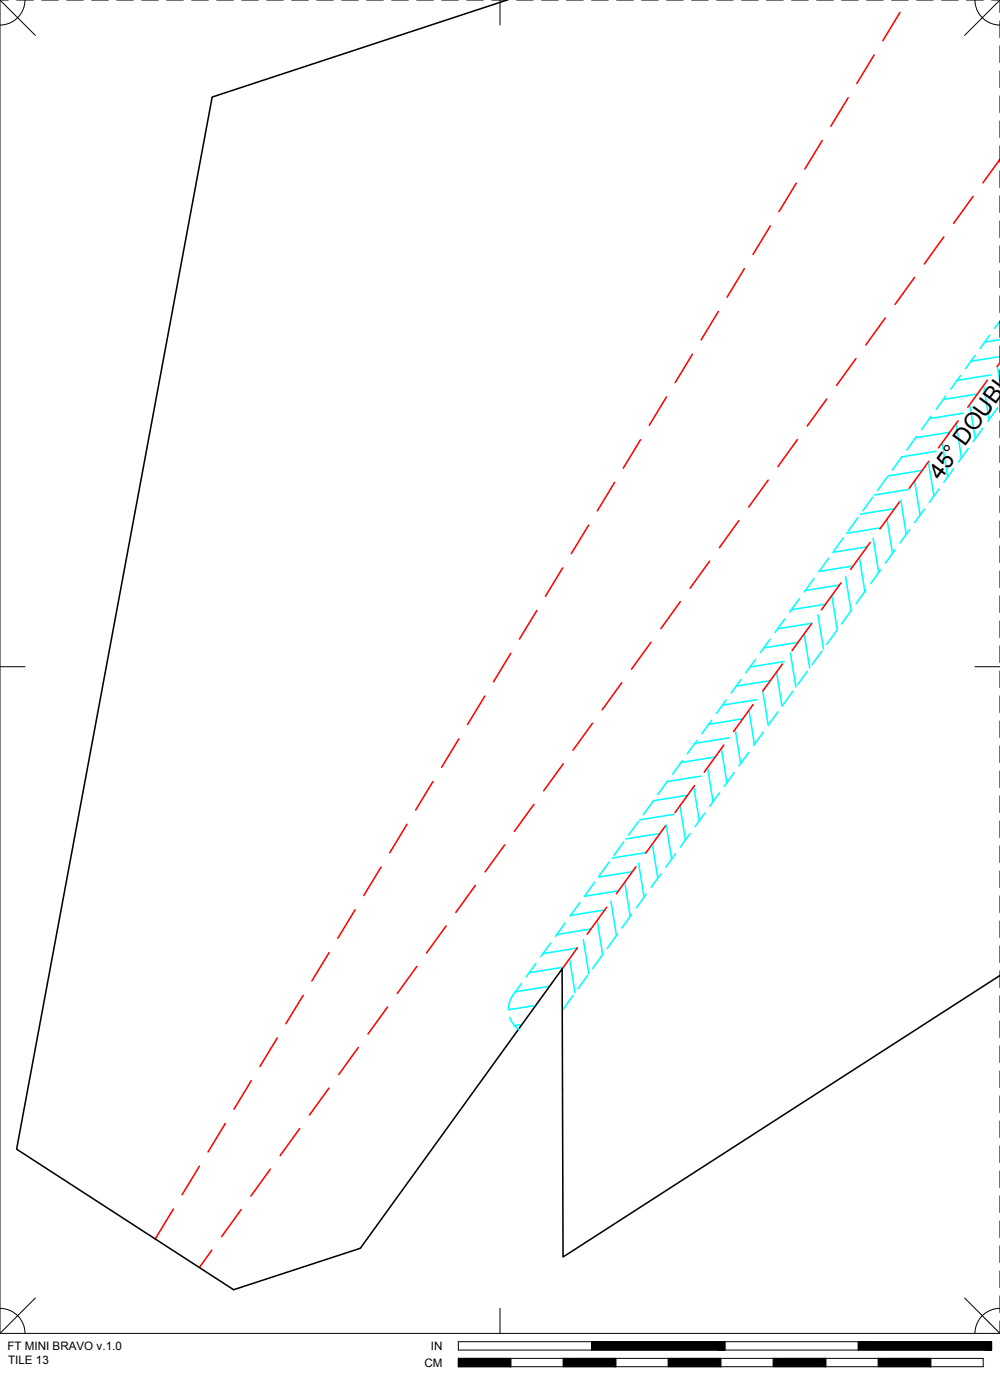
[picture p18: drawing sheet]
<svg xmlns="http://www.w3.org/2000/svg" width="190mm" height="267mm" viewBox="0 0 190 267" stroke-linecap="round" stroke-linejoin="round" font-family="sans-serif">
<defs><g id="words">
<text font-size="4.4" x="179.2" y="91.6" transform="rotate(-54 179.2 91.6)">45° DOUBL</text>
<g font-size="2.2">
<text x="1.4" y="257.2">FT MINI BRAVO v.1.0</text>
<text x="82.1" y="257.2">IN</text>
<text x="1.5" y="259.9">TILE 13</text>
<text x="80.8" y="260.4">CM</text>
</g>
</g></defs>
<!-- layer: 02 SCORE -->
<g fill="none" stroke="#f00" stroke-width=".3">
<path d="M161.6 18.6l-3.3 5.4M166.5 10.5l-3.3 5.4M171.5 2.3l-3.3 5.5M151.7 34.9l-3.3 5.4M156.6 26.8l-3.3 5.4M185.4 37.4l-3.7 5.2M190.5 30.3l-3.3 4.5M136.9 59.3l-3.3 5.5M141.8 51.2l-3.3 5.4M146.7 43l-3.3 5.5M174.2 52.9l-3.7 5.1M179.8 45.1l-3.7 5.2"/>
<path d="M127 75.6l-3.3 5.4M131.9 67.5l-3.3 5.4M157.5 76l-3.7 5.2M163.1 68.3l-3.7 5.1M168.6 60.6l-3.7 5.1M188.1 72.4l-3.7 5.2M190.5 69.1l-.6 .8M117.1 91.9l-3.3 5.4M122 83.8l-3.3 5.4M140.8 99.2l-3.8 5.1M146.3 91.5l-3.7 5.1M151.9 83.7l-3.7 5.2"/>
<path d="M171.4 95.6l-3.8 5.2M176.9 87.9l-3.7 5.1M182.5 80.2l-3.7 5.1M102.3 116.3l-3.3 5.5M107.2 108.2l-3.3 5.4M112.1 100l-3.3 5.5M129.6 114.6l-3.7 5.2M135.2 106.9l-3.7 5.1M154.6 118.8l-3.7 5.1M160.2 111.1l-3.7 5.1M165.8 103.3l-3.7 5.2M92.4 132.6l-3.3 5.4"/>
<path d="M97.3 124.5l-3.3 5.4M112.9 137.8l-3.8 5.1M118.4 130.1l-3.7 5.1M124 122.3l-3.7 5.2M143.5 134.2l-3.8 5.2M149 126.5l-3.7 5.1M77.5 157l-3.3 5.5M82.5 148.9l-3.3 5.4M87.4 140.7l-3.3 5.5M101.7 153.2l-3.7 5.2M107.3 145.5l-3.7 5.2M126.7 157.4l-3.7 5.1"/>
<path d="M132.3 149.7l-3.7 5.1M137.9 141.9l-3.7 5.2M67.6 173.3l-3.3 5.4M72.6 165.2l-3.3 5.4M85 176.4l-3.7 5.1M90.6 168.7l-3.8 5.1M96.1 161l-3.7 5.1M115.6 172.8l-3.7 5.2M121.2 165.1l-3.8 5.1M52.8 197.7l-3.3 5.5M57.8 189.6l-3.3 5.4M62.7 181.5l-3.3 5.4"/>
<path d="M68.3 199.5l-3.8 5.2M73.8 191.8l-3.7 5.2M79.4 184.1l-3.7 5.2M110 180.5l-2.9 4.1M42.9 214l-3.3 5.4M47.9 205.9l-3.3 5.4M57.1 215l-3.7 5.1M62.7 207.3l-3.8 5.1M33 230.3l-3.4 5.7M38 222.2l-3.3 5.4M40.4 238.2l-2.4 3.3M45.9 230.4l-3.7 5.2"/>
<path d="M51.5 222.7l-3.7 5.2"/>
</g>
<!-- layer: 04 BEVEL -->
<g fill="none" stroke="#0ff" stroke-width=".3">
<path d="M177.4 79.3l-1.9 2.6M180.2 75.4l-1.9 2.6M183 71.6l-1.9 2.5M183.6 78.7l-6.5 1M184.7 77.1l1.1 6.5M185.8 67.7l-1.9 2.6M186.2 75.1l-6.5 1M187.4 73.4l1 6.5M188.5 63.8l-1.8 2.6M188.8 71.4l-6.5 1.1M190 69.8l.5 3M190 77.7l-1.8 2.6"/>
<path d="M190.5 67.9l-5.5 .9M190.5 64.7l-2.9 .5M190.5 61.5h-.3M190.5 61.2l-1 1.4M163.4 98.6l-1.8 2.6M166.2 94.7l-1.8 2.6M169 98.9l1 6.5M169 90.9l-1.8 2.6M170.4 96.9l-6.5 1M171.6 95.3l1 6.5M171.8 87l-1.8 2.6M173 93.2l-6.5 1.1"/>
<path d="M174.2 91.6l1.1 6.5M174.6 83.2l-1.9 2.5M175.7 89.6l-6.5 1.1M176.1 97l-1.9 2.6M176.9 88l1 6.5M178.3 86l-6.5 1M178.9 93.1l-1.9 2.6M179.5 84.3l1 6.6M180.9 82.3l-6.5 1.1M181.7 89.3l-1.9 2.6M182.1 80.7l1.1 6.5M184.5 85.4l-1.9 2.6"/>
<path d="M187.3 81.6l-1.9 2.5M149.5 117.9l-1.9 2.6M152.3 114l-1.9 2.6M154.6 118.7l-6.5 1.1M155.1 110.2l-1.9 2.6M155.8 117.1l1.1 6.5M157.3 115.1l-6.5 1M157.9 106.3l-1.9 2.6 6.5-1.1M158.5 113.5l1 6.5M159.9 111.5l-6.5 1M160.7 102.5l-1.9 2.5M161.1 109.8l1 6.5"/>
<path d="M162.2 116.3l-1.9 2.6M163.7 106.2l1.1 6.5M164.9 112.4l-1.8 2.6M165.2 104.2l-6.5 1M166.3 102.6l1.1 6.5M167.7 108.6l-1.8 2.6M167.8 100.5l-6.5 1.1M170.5 104.7l-1.8 2.6M173.3 100.9l-1.9 2.5M135.6 137.2l-1.9 2.6M138.3 133.3l-1.8 2.6M140 138.9l1.1 6.6"/>
<path d="M141.1 129.5l-1.8 2.5M141.5 136.9l-6.5 1.1M142.7 135.3l1 6.5M143.9 125.6l-1.8 2.6M144.1 133.3l-6.5 1M145.3 131.7l1.1 6.5 1.8-2.6M145.4 139.5l-1.8 2.5M146.7 121.8l-1.8 2.5M146.8 129.7l-6.5 1M147.9 128l1.1 6.5M149.4 126l-6.5 1.1M150.6 124.4l1 6.5"/>
<path d="M151 131.7l-1.9 2.6M152 122.4l-6.5 1M153.2 120.7l1 6.6M153.8 127.9l-1.9 2.6M156.6 124l-1.9 2.6M159.4 120.2l-1.9 2.5M121.6 156.5l-1.8 2.6M124.4 152.6l-1.9 2.6M125.7 158.8l-6.5 1M126.9 157.1l1.1 6.6M127.2 148.8l-1.9 2.6M128.4 155.1l-6.6 1.1"/>
<path d="M129.5 153.5l1.1 6.5M130 144.9l-1.9 2.6M131 151.5l-6.5 1M131.5 158.8l-1.9 2.5M132.2 149.9l1 6.5M132.8 141.1l-1.9 2.5M133.6 147.8l-6.5 1.1M134.3 154.9l-1.9 2.6M134.8 146.2l1 6.5M136.2 144.2l-6.5 1.1M137.1 151l-1.9 2.6M137.4 142.6l1.1 6.5"/>
<path d="M138.9 140.6l-6.5 1M139.8 147.2l-1.8 2.6M142.6 143.3l-1.8 2.6M104.9 179.7l-1.9 2.5M107.7 175.8l-1.9 2.6M110.5 171.9l-1.9 2.6M111.1 179l1.1 6.5M112.6 177l-6.5 1M113.3 168.1l-1.9 2.6M113.8 175.3l1 6.6M115.2 173.3l-6.5 1.1M116 164.2l-1.8 2.6"/>
<path d="M116.4 171.7l1 6.5M117.5 178.1l-1.8 2.5M117.8 169.7l-6.5 1M118.8 160.4l-1.8 2.5M119 168.1l1.1 6.5M120.3 174.2l-1.8 2.6M120.5 166.1l-6.5 1M121.6 164.4l1.1 6.5M123.1 162.4l-6.5 1.1M123.1 170.3l-1.8 2.6M124.3 160.8l1 6.5M125.9 166.5l-1.9 2.6"/>
<path d="M128.7 162.6l-1.9 2.6M97.1 193.8l.7 1.4 1 .9M99.3 187.4l-2 2.9-.3 .8-.2 1.2M99.4 195.2l-1.4 .2M102.1 191.5l-5.3 .9M102.1 183.5l-1.9 2.6M104.7 187.9l-6.5 1M107.3 184.2l-6.5 1.1M108.5 182.6l1 6.5M109.2 189.7l-2.1 2.8M110 180.6l-6.6 1.1M112 185.8l-1.9 2.6"/>
<path d="M114.7 181.9l-1.8 2.6"/>
</g>
<!-- layer: 01 CUT -->
<path d="M96.6 0l-56.2 18.5-37.2 200.4 41.3 26.8 24.1-7.9 38.5-53.2 .2 54.9 83.2-53.7" fill="none" stroke="#000" stroke-width=".3"/>
<!-- layer: 22 TILED -->
<g fill="#000" stroke="#000" stroke-width=".19">
<path d="M87.3 258.8l10 1.6v-1.6zM87.3 258.8l10 1.6h-10z"/>
<path d="M107.3 258.8l10 1.6v-1.6zM107.3 258.8l10 1.6h-10z"/>
<path d="M127.3 258.8l10 1.6v-1.6zM127.3 258.8l10 1.6h-10z"/>
<path d="M112.7 255.6l25.4 1.6v-1.6zM112.7 255.6l25.4 1.6h-25.4z"/>
<path d="M147.3 258.8l10 1.6v-1.6zM147.3 258.8l10 1.6h-10z"/>
<path d="M167.3 258.8l10 1.6v-1.6zM167.3 258.8l10 1.6h-10z"/>
<path d="M163.5 255.6l25.4 1.6v-1.6zM163.5 255.6l25.4 1.6h-25.4z"/>
</g>
<g fill="none" stroke="#000" stroke-width=".19">
<path d="M0 0h1.6M0 0v254M0 0l6.7 6.7M3.2 0h3.1M4.8 0a4.8 4.8 0 0 1-4.8 4.8M7.9 0h3.2M12.7 0h3.2M17.5 0h3.1M22.2 0h3.2M27 0h3.2M31.7 0h3.2M36.5 0h3.2"/>
<path d="M41.3 0h3.1M46 0h3.2M50.8 0h3.2M55.6 0h3.1M60.3 0h3.2M65.1 0h3.2M69.8 0h3.2M74.6 0h3.2M79.4 0h3.1M84.1 0h3.2M88.9 0h3.2M93.7 0h3.1"/>
<path d="M95.2 0v4.8M98.4 0h3.2M103.2 0h3.2M107.9 0h3.2M112.7 0h3.2M117.5 0h3.1M122.2 0h3.2M127 0h3.2M131.8 0h3.1M136.5 0h3.2M141.3 0h3.2M146 0h3.2"/>
<path d="M150.8 0h3.2M155.6 0h3.1M160.3 0h3.2M165.1 0h3.2M169.9 0h3.1M174.6 0h3.2M179.4 0h3.2M184.1 0h3.2M185.7 0a4.8 4.8 0 0 0 4.8 4.8M188.9 0h1.6M190.5 0v2.4M190.5 4v3.2"/>
<path d="M190.5 8.7v3.2M190.5 13.5v3.2M190.5 18.3v3.1M190.5 0l-6.7 6.7M190.5 23v3.2M190.5 27.8v3.2M190.5 32.6v3.1M190.5 37.3v3.2M190.5 42.1v3.2M190.5 46.8v3.2M190.5 51.6v3.2M190.5 56.4v3.1"/>
<path d="M190.5 61.1v3.2M190.5 65.9v3.2M190.5 70.7v3.1M190.5 75.4v3.2M190.5 80.2v3.2M190.5 84.9v3.2M190.5 89.7v3.2M190.5 94.5v3.1M190.5 99.2v3.2M190.5 104v3.2M190.5 108.8v3.1M190.5 113.5v3.2"/>
<path d="M190.5 118.3v3.2M0 127h4.8M185.7 127h4.8M190.5 123v3.2M190.5 127.8v3.2M190.5 132.6v3.1M190.5 137.3v3.2M190.5 142.1v3.2M190.5 146.9v3.1M190.5 151.6v3.2M190.5 156.4v3.2M190.5 161.1v3.2"/>
<path d="M190.5 165.9v3.2M190.5 170.7v3.1M190.5 175.4v3.2M190.5 180.2v3.2M190.5 185v3.1M190.5 189.7v3.2M190.5 194.5v3.2M190.5 199.2v3.2M190.5 204v3.2M190.5 208.8v3.1M190.5 213.5v3.2M190.5 218.3v3.2"/>
<path d="M190.5 223.1v3.1M190.5 227.8v3.2M190.5 232.6v3.2M190.5 237.3v3.2M0 254h190.5M0 249.2a4.8 4.8 0 0 1 4.8 4.8M6.7 247.3l-6.7 6.7M87.3 255.6h101.6v1.6h-101.6zM87.3 258.8h100v1.6h-100zM95.2 249.2v4.8M97.3 258.8v1.6M107.3 258.8v1.6"/>
<path d="M112.7 255.6v1.6M117.3 258.8v1.6M127.3 258.8v1.6M137.3 258.8v1.6M138.1 255.6v1.6M147.3 258.8v1.6M157.3 258.8v1.6M163.5 255.6v1.6M167.3 258.8v1.6M177.3 258.8v1.6M183.8 247.3l6.7 6.7M190.5 249.2a4.8 4.8 0 0 0-4.8 4.8"/>
<path d="M190.5 242.1v3.2M190.5 246.9v3.1M190.5 251.6v2.4"/>
</g>
<use href="#words"/>
</svg>
